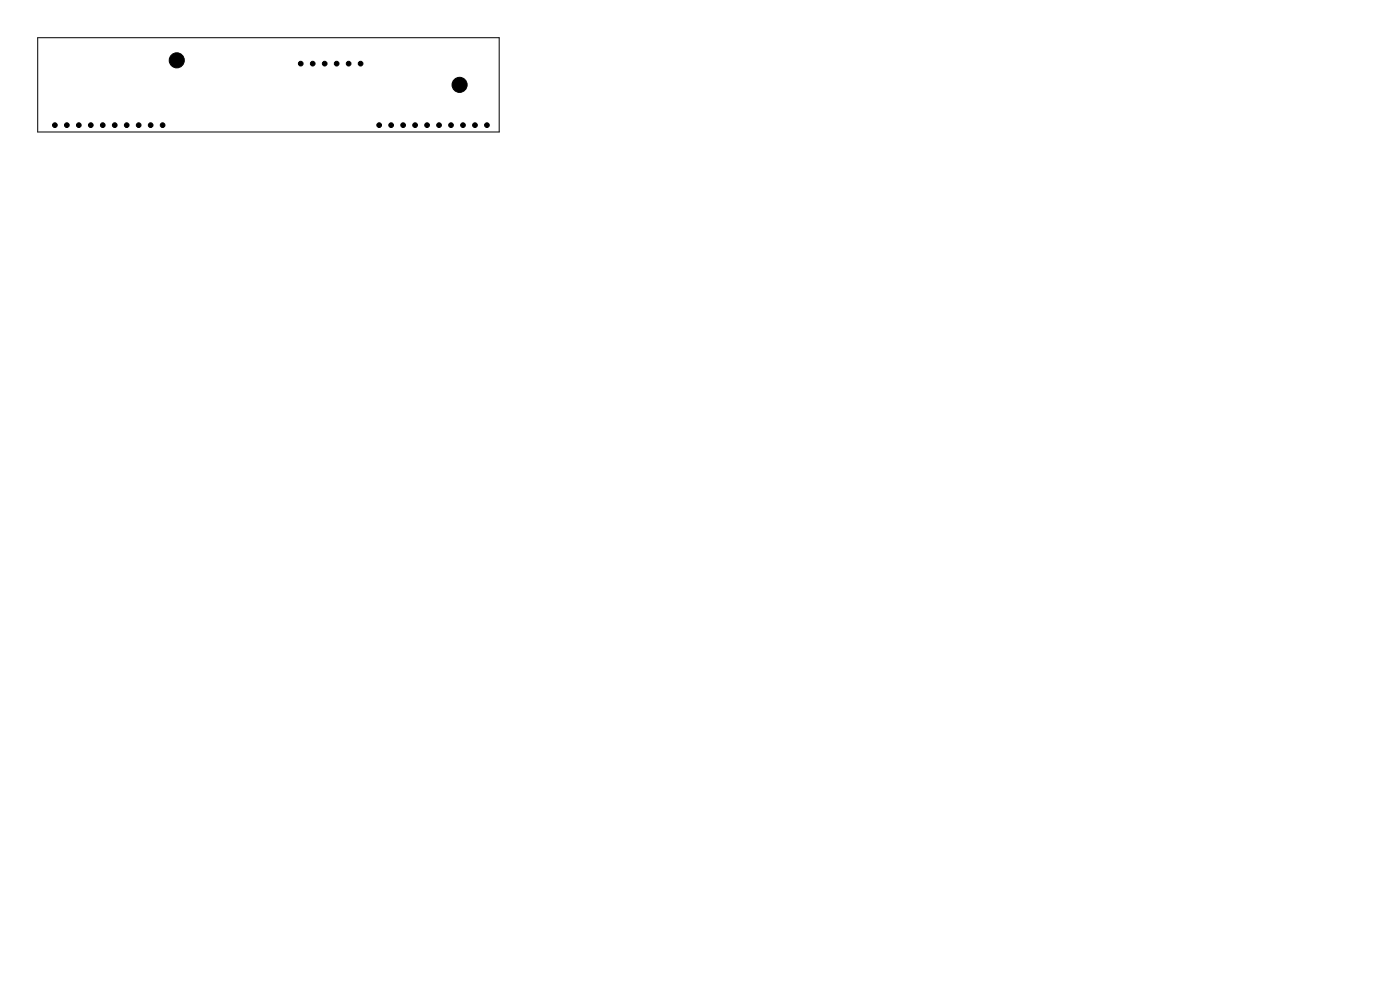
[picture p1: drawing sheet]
<svg xmlns="http://www.w3.org/2000/svg" width="297mm" height="210mm" viewBox="0 0 297 210" stroke-linecap="round" stroke-linejoin="round" font-family="sans-serif">
<path d="M8 8h97.9v20h-97.9z" fill="none" stroke="#000" stroke-width=".21"/>
<g fill="#000" stroke="#000" stroke-width=".21">
<circle cx="37.5" cy="12.8" r="1.6"/>
<circle cx="63.8" cy="13.5" r=".5"/>
<circle cx="66.3" cy="13.5" r=".5"/>
<circle cx="68.9" cy="13.5" r=".5"/>
<circle cx="71.4" cy="13.5" r=".5"/>
<circle cx="74" cy="13.5" r=".5"/>
<circle cx="76.5" cy="13.5" r=".5"/>
<circle cx="97.5" cy="18" r="1.6"/>
<circle cx="11.6" cy="26.5" r=".5"/>
<circle cx="14.2" cy="26.5" r=".5"/>
<circle cx="16.7" cy="26.5" r=".5"/>
<circle cx="19.3" cy="26.5" r=".5"/>
<circle cx="21.8" cy="26.5" r=".5"/>
<circle cx="24.3" cy="26.5" r=".5"/>
<circle cx="26.9" cy="26.5" r=".5"/>
<circle cx="29.4" cy="26.5" r=".5"/>
<circle cx="32" cy="26.5" r=".5"/>
<circle cx="34.5" cy="26.5" r=".5"/>
<circle cx="80.4" cy="26.5" r=".5"/>
<circle cx="83" cy="26.5" r=".5"/>
<circle cx="85.5" cy="26.5" r=".5"/>
<circle cx="88.1" cy="26.5" r=".5"/>
<circle cx="90.6" cy="26.5" r=".5"/>
<circle cx="93.1" cy="26.5" r=".5"/>
<circle cx="95.7" cy="26.5" r=".5"/>
<circle cx="98.2" cy="26.5" r=".5"/>
<circle cx="100.8" cy="26.5" r=".5"/>
<circle cx="103.3" cy="26.5" r=".5"/>
</g>
</svg>
